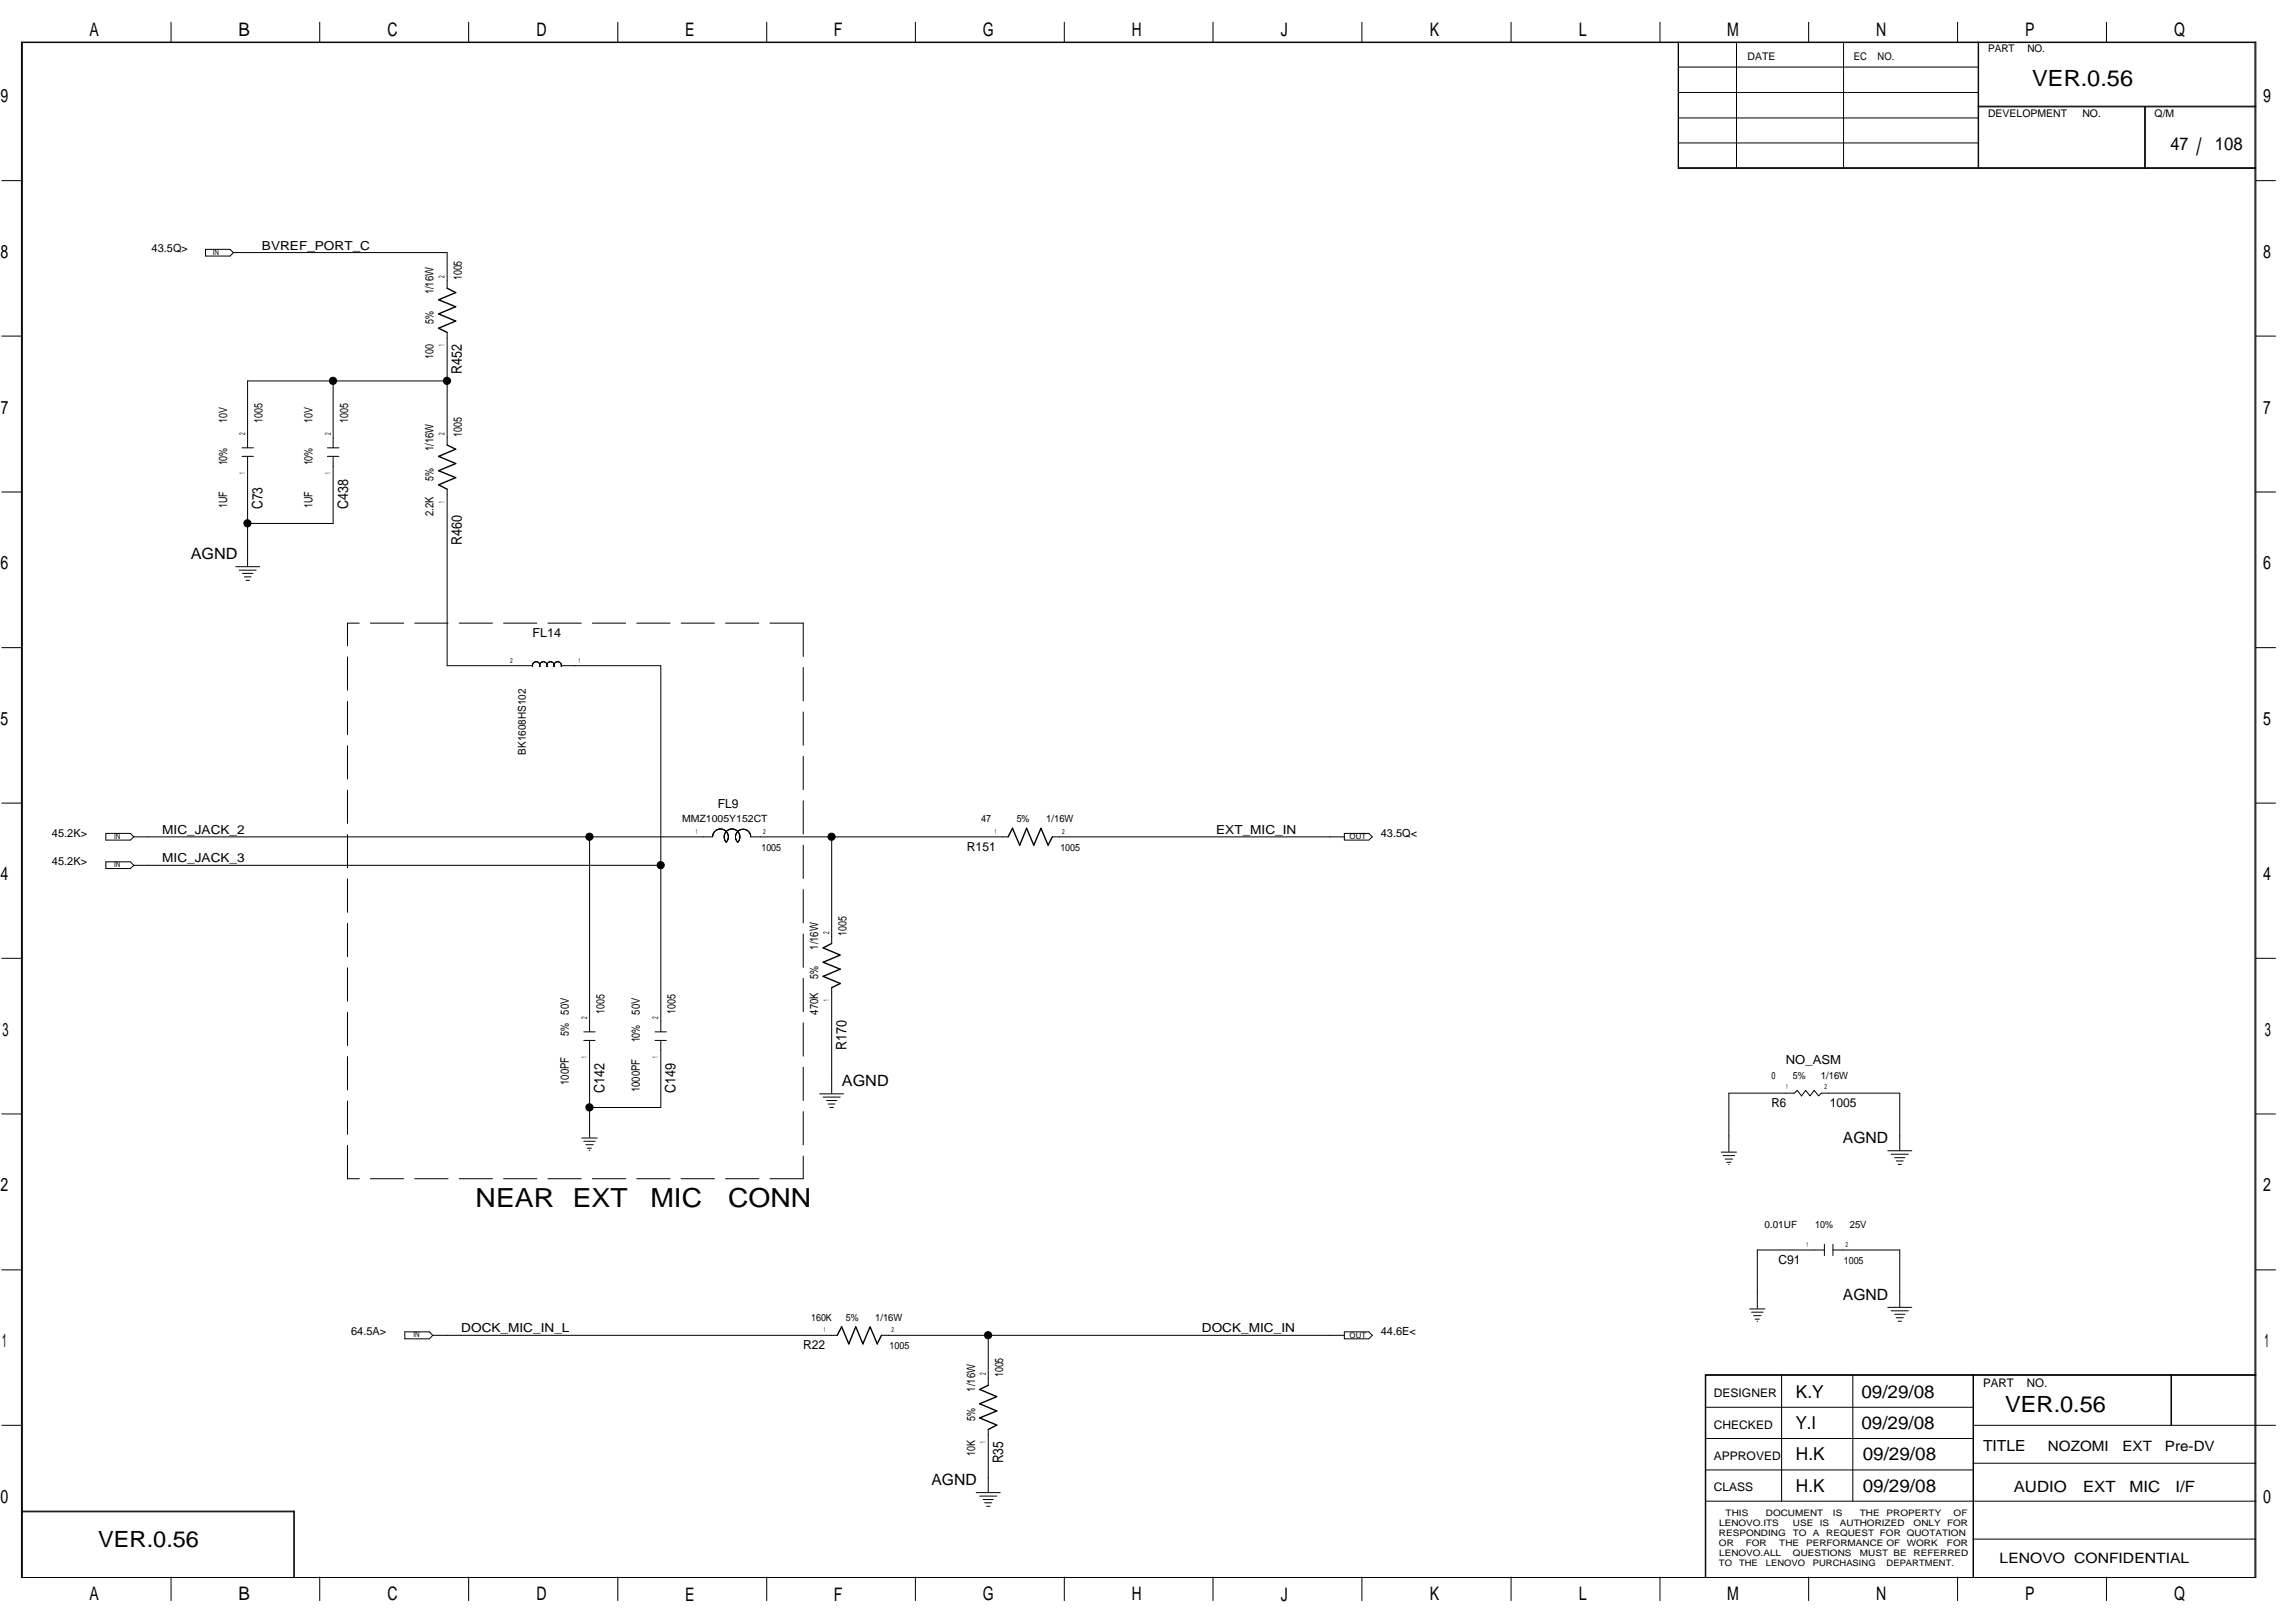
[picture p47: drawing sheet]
<svg xmlns="http://www.w3.org/2000/svg" width="420mm" height="297mm" viewBox="0 0 420 297" stroke-linecap="round" stroke-linejoin="round" font-family="sans-serif">
<defs><g id="words">
<g font-size="4.8">
<text x="87.1" y="220.9">NEAR</text>
<text x="104.8" y="220.9">EXT</text>
<text x="119.1" y="220.9">MIC</text>
<text x="133.3" y="220.9">CONN</text>
</g>
<text font-size="4.4" x="402.1" y="28.4">/</text>
<g font-size="4.1">
<text x="372.1" y="15.7">VER.0.56</text>
<text x="367.1" y="258.4">VER.0.56</text>
<text x="18" y="283.2">VER.0.56</text>
</g>
<g font-size="3.4">
<text x="16.4" y="6.6">A</text>
<text x="43.6" y="6.6">B</text>
<text x="70.9" y="6.6">C</text>
<text x="98.2" y="6.6">D</text>
<text x="125.4" y="6.6">E</text>
<text x="152.7" y="6.6">F</text>
<text x="179.9" y="6.6">G</text>
<text x="207.2" y="6.6">H</text>
<text x="234.5" y="6.6">J</text>
<text x="261.8" y="6.6">K</text>
<text x="289" y="6.6">L</text>
<text x="316.2" y="6.6">M</text>
<text x="343.5" y="6.6">N</text>
<text x="370.8" y="6.6">P</text>
<text x="398" y="6.6">Q</text>
<text x=".1" y="18.8">9</text>
<text x="414.3" y="18.8">9</text>
<text x=".1" y="47.2">8</text>
<text x="414.3" y="47.2">8</text>
<text x=".2" y="75.7">7</text>
<text x="414.3" y="75.7">7</text>
<text x=".1" y="104.2">6</text>
<text x="414.3" y="104.2">6</text>
<text x=".1" y="132.7">5</text>
<text x="414.3" y="132.7">5</text>
<text x=".1" y="161.1">4</text>
<text x="414.3" y="161.1">4</text>
<text x=".5" y="189.6">3</text>
<text x="414.6" y="189.6">3</text>
<text x=".1" y="218.1">2</text>
<text x="414.3" y="218.1">2</text>
<text x=".4" y="246.6">1</text>
<text x="414.6" y="246.6">1</text>
<text x=".1" y="275.1">0</text>
<text x="414.3" y="275.1">0</text>
<text x="16.4" y="292.9">A</text>
<text x="43.6" y="292.9">B</text>
<text x="70.9" y="292.9">C</text>
<text x="98.2" y="292.9">D</text>
<text x="125.4" y="292.9">E</text>
<text x="152.7" y="292.9">F</text>
<text x="179.9" y="292.9">G</text>
<text x="207.2" y="292.9">H</text>
<text x="234.5" y="292.9">J</text>
<text x="261.8" y="292.9">K</text>
<text x="289" y="292.9">L</text>
<text x="316.2" y="292.9">M</text>
<text x="343.5" y="292.9">N</text>
<text x="370.8" y="292.9">P</text>
<text x="398" y="292.9">Q</text>
</g>
<g font-size="3.3">
<text x="397.4" y="27.4">47</text>
<text x="405.5" y="27.4">108</text>
<text x="328.8" y="255.8">K.Y</text>
<text x="340.8" y="255.8">09/29/08</text>
<text x="328.7" y="261.6">Y.I</text>
<text x="340.8" y="261.6">09/29/08</text>
<text x="328.8" y="267.3">H.K</text>
<text x="341" y="267.3">09/29/08</text>
<text x="328.8" y="273">H.K</text>
<text x="341" y="273">09/29/08</text>
</g>
<g font-size="2.8">
<text x="34.9" y="102.3">AGND</text>
<text x="154.1" y="198.8">AGND</text>
<text x="337.4" y="209.2">AGND</text>
<text x="337.4" y="237.9">AGND</text>
<text x="363" y="265.6">TITLE</text>
<text x="170.5" y="271.8">AGND</text>
<text x="368.7" y="273.1">AUDIO</text>
<text x="381.4" y="273.1">EXT</text>
<text x="389.8" y="273.1">MIC</text>
<text x="398.3" y="273.1">I/F</text>
</g>
<g font-size="2.7">
<text x="84.6" y="68.4" transform="rotate(-90 84.6 68.4)">R452</text>
<text x="48.1" y="93.2" transform="rotate(-90 48.1 93.2)">C73</text>
<text x="63.7" y="93.2" transform="rotate(-90 63.7 93.2)">C438</text>
<text x="84.6" y="99.7" transform="rotate(-90 84.6 99.7)">R460</text>
<text x="155" y="192.2" transform="rotate(-90 155 192.2)">R170</text>
<text x="110.6" y="200.1" transform="rotate(-90 110.6 200.1)">C142</text>
<text x="123.7" y="200.1" transform="rotate(-90 123.7 200.1)">C149</text>
<text x="183.7" y="267.8" transform="rotate(-90 183.7 267.8)">R35</text>
</g>
<g font-size="2.6">
<text x="374.9" y="265.5">NOZOMI</text>
<text x="388.6" y="265.5">EXT</text>
<text x="396.4" y="265.5">Pre-DV</text>
<text x="366.1" y="286.1">LENOVO CONFIDENTIAL</text>
</g>
<g font-size="2.3">
<text x="48" y="45.7">BVREF_PORT_C</text>
<text x="97.5" y="116.6">FL14</text>
<text x="131.4" y="147.9">FL9</text>
<text x="29.7" y="152.6">MIC_JACK_2</text>
<text x="177" y="155.7">R151</text>
<text x="222.7" y="152.6">EXT_MIC_IN</text>
<text x="29.7" y="157.8">MIC_JACK_3</text>
<text x="326.9" y="194.8">NO_ASM</text>
<text x="324.3" y="202.6">R6</text>
<text x="335" y="202.6">1005</text>
<text x="325.6" y="231.3">C91</text>
<text x="84.4" y="243.8">DOCK_MIC_IN_L</text>
<text x="220" y="243.8">DOCK_MIC_IN</text>
<text x="147.1" y="247">R22</text>
</g>
<g font-size="2.2">
<text x="313.8" y="255.7">DESIGNER</text>
<text x="363" y="253.8">PART</text>
<text x="371.1" y="253.8">NO.</text>
<text x="313.8" y="261.5">CHECKED</text>
<text x="313.8" y="267.2">APPROVED</text>
<text x="313.8" y="272.9">CLASS</text>
</g>
<g font-size="2.1">
<text x="79.4" y="53.9" transform="rotate(-90 79.4 53.9)">1/16W</text>
<text x="84.6" y="51.3" transform="rotate(-90 84.6 51.3)">1005</text>
<text x="79.4" y="59.3" transform="rotate(-90 79.4 59.3)">5%</text>
<text x="79.4" y="65.6" transform="rotate(-90 79.4 65.6)">100</text>
<text x="41.6" y="77.3" transform="rotate(-90 41.6 77.3)">10V</text>
<text x="48.1" y="77.3" transform="rotate(-90 48.1 77.3)">1005</text>
<text x="57.2" y="77.3" transform="rotate(-90 57.2 77.3)">10V</text>
<text x="63.7" y="77.3" transform="rotate(-90 63.7 77.3)">1005</text>
<text x="79.4" y="82.6" transform="rotate(-90 79.4 82.6)">1/16W</text>
<text x="84.6" y="80" transform="rotate(-90 84.6 80)">1005</text>
<text x="41.6" y="85.2" transform="rotate(-90 41.6 85.2)">10%</text>
<text x="57.2" y="85.2" transform="rotate(-90 57.2 85.2)">10%</text>
<text x="79.4" y="88" transform="rotate(-90 79.4 88)">5%</text>
<text x="41.6" y="93" transform="rotate(-90 41.6 93)">1UF</text>
<text x="57.2" y="93" transform="rotate(-90 57.2 93)">1UF</text>
<text x="79.4" y="94.5" transform="rotate(-90 79.4 94.5)">2.2K</text>
<text x="149.8" y="173.8" transform="rotate(-90 149.8 173.8)">1/16W</text>
<text x="155" y="171.2" transform="rotate(-90 155 171.2)">1005</text>
<text x="149.8" y="179.2" transform="rotate(-90 149.8 179.2)">5%</text>
<text x="104.1" y="185.7" transform="rotate(-90 104.1 185.7)">50V</text>
<text x="110.6" y="185.5" transform="rotate(-90 110.6 185.5)">1005</text>
<text x="117.2" y="185.7" transform="rotate(-90 117.2 185.7)">50V</text>
<text x="123.7" y="185.5" transform="rotate(-90 123.7 185.5)">1005</text>
<text x="149.8" y="185.7" transform="rotate(-90 149.8 185.7)">470K</text>
<text x="104.1" y="189.7" transform="rotate(-90 104.1 189.7)">5%</text>
<text x="117.2" y="190.8" transform="rotate(-90 117.2 190.8)">10%</text>
<text x="104.1" y="198.6" transform="rotate(-90 104.1 198.6)">100PF</text>
<text x="117.2" y="199.9" transform="rotate(-90 117.2 199.9)">1000PF</text>
<text x="178.5" y="254.7" transform="rotate(-90 178.5 254.7)">1/16W</text>
<text x="183.7" y="252.1" transform="rotate(-90 183.7 252.1)">1005</text>
<text x="178.5" y="260.1" transform="rotate(-90 178.5 260.1)">5%</text>
<text x="178.5" y="266.4" transform="rotate(-90 178.5 266.4)">10K</text>
</g>
<g font-size="2">
<text x="27.8" y="46.2">43.5Q&gt;</text>
<text x="96.3" y="138.1" transform="rotate(-90 96.3 138.1)">BK1608HS102</text>
<text x="9.5" y="153.1">45.2K&gt;</text>
<text x="252.8" y="153.1">43.5Q&lt;</text>
<text x="9.5" y="158.3">45.2K&gt;</text>
<text x="64.3" y="244.3">64.5A&gt;</text>
<text x="252.8" y="244.3">44.6E&lt;</text>
</g>
<g font-size="1.9">
<text x="319.9" y="11">DATE</text>
<text x="339.4" y="11">EC</text>
<text x="343.7" y="11">NO.</text>
<text x="364" y="9.5">PART</text>
<text x="371.2" y="9.5">NO.</text>
<text x="364" y="21.3">DEVELOPMENT</text>
<text x="381.2" y="21.3">NO.</text>
<text x="394.5" y="21.3">Q/M</text>
</g>
<g font-size="1.8">
<text x="124.9" y="150.5">MMZ1005Y152CT</text>
<text x="139.4" y="155.7">1005</text>
<text x="179.6" y="150.5">47</text>
<text x="186.1" y="150.5">5%</text>
<text x="191.5" y="150.5">1/16W</text>
<text x="194.1" y="155.7">1005</text>
<text x="324.3" y="197.4">0</text>
<text x="328.2" y="197.4">5%</text>
<text x="333.4" y="197.4">1/16W</text>
<text x="323" y="224.8">0.01UF</text>
<text x="332.3" y="224.8">10%</text>
<text x="338.7" y="224.8">25V</text>
<text x="337.6" y="231.3">1005</text>
<text x="148.5" y="241.7">160K</text>
<text x="154.8" y="241.7">5%</text>
<text x="160.2" y="241.7">1/16W</text>
<text x="162.8" y="247">1005</text>
</g>
<g font-size="1.6">
<text x="314.7" y="281.2">RESPONDING</text>
<text x="314.7" y="279.3">LENOVO.ITS</text>
<text x="315.9" y="277.5">THIS</text>
<text x="323.3" y="277.5">DOCUMENT</text>
<text x="328.2" y="281.2">TO</text>
<text x="328.2" y="279.3">USE</text>
<text x="331.9" y="281.2">A</text>
<text x="333.2" y="279.3">IS</text>
<text x="334.3" y="281.2">REQUEST FOR QUOTATION</text>
<text x="335.6" y="277.5">IS</text>
<text x="336.8" y="279.3">AUTHORIZED</text>
<text x="340.5" y="277.5">THE</text>
<text x="345.4" y="277.5">PROPERTY</text>
<text x="350.3" y="279.3">ONLY</text>
<text x="356.5" y="279.3">FOR</text>
<text x="357.7" y="277.5">OF</text>
<text x="314.7" y="286.7">TO</text>
<text x="314.7" y="283">OR</text>
<text x="314.7" y="284.9">LENOVO.ALL</text>
<text x="318.4" y="286.7">THE</text>
<text x="319.6" y="283">FOR</text>
<text x="323.3" y="286.7">LENOVO</text>
<text x="325.7" y="283">THE</text>
<text x="328.2" y="284.9">QUESTIONS</text>
<text x="330.7" y="283">PERFORMANCE OF</text>
<text x="331.9" y="286.7">PURCHASING</text>
<text x="340.5" y="284.9">MUST BE</text>
<text x="345.4" y="286.7">DEPARTMENT.</text>
<text x="349.1" y="283">WORK</text>
<text x="350.3" y="284.9">REFERRED</text>
<text x="356.4" y="283">FOR</text>
</g>
<g font-size="1.5">
<text x="81.4" y="50.9" transform="rotate(-90 81.4 50.9)">2</text>
<text x="81.4" y="63.3" transform="rotate(-90 81.4 63.3)">1</text>
<text x="44.9" y="79.6" transform="rotate(-90 44.9 79.6)">2</text>
<text x="60.6" y="79.6" transform="rotate(-90 60.6 79.6)">2</text>
<text x="81.4" y="79.6" transform="rotate(-90 81.4 79.6)">2</text>
<text x="44.9" y="86.8" transform="rotate(-90 44.9 86.8)">1</text>
<text x="60.6" y="86.8" transform="rotate(-90 60.6 86.8)">1</text>
<text x="81.4" y="92" transform="rotate(-90 81.4 92)">1</text>
<text x="151.8" y="170.9" transform="rotate(-90 151.8 170.9)">2</text>
<text x="151.8" y="183.3" transform="rotate(-90 151.8 183.3)">1</text>
<text x="107.5" y="186.5" transform="rotate(-90 107.5 186.5)">2</text>
<text x="120.5" y="186.5" transform="rotate(-90 120.5 186.5)">2</text>
<text x="107.5" y="193.7" transform="rotate(-90 107.5 193.7)">1</text>
<text x="120.5" y="193.7" transform="rotate(-90 120.5 193.7)">1</text>
<text x="180.5" y="251.7" transform="rotate(-90 180.5 251.7)">2</text>
<text x="180.5" y="264.1" transform="rotate(-90 180.5 264.1)">1</text>
</g>
<g font-size="1.4">
<text x="39" y="46.7">IN</text>
<text x="20.9" y="153.5">IN</text>
<text x="247.1" y="153.6">OUT</text>
<text x="20.9" y="158.7">IN</text>
<text x="75.7" y="244.8">IN</text>
<text x="247.1" y="244.8">OUT</text>
</g>
<g font-size="1.3">
<text x="93.4" y="121.3">2</text>
<text x="105.9" y="121.3">1</text>
<text x="127.4" y="152.6">1</text>
<text x="139.7" y="152.6">2</text>
<text x="182.1" y="152.6">1</text>
<text x="194.5" y="152.6">2</text>
<text x="327" y="199.3">1</text>
<text x="334" y="199.3">2</text>
<text x="330.7" y="228.2">1</text>
<text x="337.9" y="228.2">2</text>
<text x="150.8" y="243.8">1</text>
<text x="163.2" y="243.8">2</text>
</g>
</g></defs>
<path d="M81.9 52.7l1.5 .9-3.1 1.3 3.1 1.2-3.1 1.3 3.1 1.4-3.1 1.3 1.6 .7M81.9 81.4l1.5 .8-3.1 1.3 3.1 1.3-3.1 1.3 3.1 1.3-3.1 1.3 1.6 .8M184.6 153.2l.8-1.6 1.3 3.1 1.2-3.1 1.4 3.1 1.3-3.1 1.3 3.1 .7-1.5M152.3 172.7l-1.6 .8 3.1 1.3-3.1 1.3 3.1 1.3-3.1 1.3 3.1 1.3-1.5 .8M153.3 244.4l.8-1.6 1.3 3.2 1.3-3.2 1.3 3.2 1.3-3.2 1.3 3.2 .8-1.6M180.9 253.5l-1.5 .8 3.1 1.3-3.1 1.3 3.1 1.3-3.1 1.3 3.1 1.3-1.6 .8" fill="none" stroke="#000" stroke-width=".25"/>
<path d="M147.1 114v101.7M147.1 114h-83.5M63.6 215.7v-101.7M147.1 215.7h-83.5" fill="none" stroke="#000" stroke-width=".18" stroke-dasharray="6.1 2"/>
<g fill="none" stroke="#000" stroke-width=".18">
<path d="M3.9 7.7h409.1v281h-409.1zM31.3 4.1v3.6M58.5 4.1v3.6M85.8 4.1v3.6M113.1 4.1v3.6M140.4 4.1v3.6M167.6 4.1v3.6M194.8 4.1v3.6M222.1 4.1v3.6M249.3 4.1v3.6M276.6 4.1v3.6M303.9 4.1v3.6"/>
<path d="M307.2 7.7v23.1h105.8M307.2 12.3h55M307.2 16.9h55M307.3 7.7v23.1M317.9 7.7v23.1M331.1 4.1v3.6M337.5 7.7v23.1M358.4 4.1v3.6M362.2 7.7v23.1M362.2 19.4h50.8M362.2 19.6h50.8M385.6 4.1v3.6"/>
<path d="M392.6 19.6v11.2M392.8 19.6v11.2M.3 33.1h3.6M307.2 30.7h105.8M307.2 21.6h55M307.3 26.2h54.9M413 33.1h3.6M37.6 45.6h4.5l.6 .6-.6 .7h-4.5zM42.7 46.2h39.2v6.5M.3 61.5h3.6M61 69.7h-15.7v12.3M81.9 69.7v11.7"/>
<path d="M81.9 60.8v8.9h-20.9v12.3M413 61.5h3.6M.3 90h3.6M44.3 82h2.1M44.3 83.5h2.1M45.3 83.5v20.1M59.9 82h2.1M59.9 83.5h2.1M61 83.5v12.3h-15.7M81.9 89.5v32.3h15.6M413 90h3.6M.3 118.5h3.6"/>
<path d="M43.2 103.7h4.3M43.8 104.4h3.1M44.4 104.9h1.9M44.7 105.6h1.3M45 106.2h.7M413 118.5h3.6M97.6 121.5h.1M97.7 121.3l-.2 .3v.4M97.7 121.3l.3-.2 .6 .2M97.8 121.2h.1M98.5 121.2h.1M98.7 121.3l.1 .7"/>
<path d="M98.7 121.4h.1M99 121.3l-.2 .3M99 121.3l.3-.2 .6 .2M99.2 121.2h.1M99.9 121.2h.1M100 121.3l.1 .7M100 121.4h.1M100.1 121.6h.1M100.2 121.4h.1M100.3 121.3l-.2 .7M100.4 121.2h.1M101 121.2h.1"/>
<path d="M101.1 121.2h.1M101.1 121.2l-.5-.1-.3 .2M101.1 121.2l.2 .1M101.3 121.3l.2 .3M101.4 121.5l.1 .5M101.5 121.6h-.1M101.5 121.5h.1M101.6 121.3l-.2 .7M101.6 121.3l.3-.2 .7 .2M101.8 121.2h.1M102.4 121.2h.1M102.6 121.3l.2 .3-.1 .4"/>
<path d="M102.7 121.8h18.3v67M102.7 121.5h.1M.3 147h3.6M19.4 157.7h4.5l.6 .7-.6 .6h-4.5zM19.4 152.5h4.5l.6 .7-.6 .6h-4.5zM24.5 158.4h96.5M24.5 153.2h106M107.9 153.2v35.6M130.7 152.3v.1M130.9 152.1l-.3 .4-.1 .6M130.9 152.1l.6-.3 .6-.1 .8 .4M131.1 152h.1"/>
<path d="M132.7 153.7h.1M132.7 152.6v.1M132.8 154h.1M133 152.2l.3 .5v.7l-.4 .8M133 152.1l-.4 .9v.6l.4 .5M133 152.1l.6-.3 .6-.1 .8 .4M133.1 154h.1M133.2 152.6l.1 .1M133.3 153.7h-.1M134.8 153.7v.1M134.8 152h.1M134.8 152.5h.1"/>
<path d="M135 154.1h.1M135 152.2l-.3 .6v.6l.3 .7M135.1 152.2l.3 .5 .1 .7-.5 .8M135.2 152.3v.1M135.2 153.9h.1M135.4 153.6v.1M135.4 151.9h.1M135.5 151.9h.1M135.5 151.9l-.4 .2M135.5 151.9l.3-.1 .8 .1M136.6 151.9h.1M136.6 151.9l.4 .2"/>
<path d="M136.8 152h.1M137.1 152.2l.3 .5v.4M137.2 152.4h.1M137.4 153.2h47.2M152.3 153.2v19.5M246.1 153.2h-53.5M246.1 152.5h4.5l.6 .7-.6 .6h-4.5zM413 147h3.6M.3 175.4h3.6M413 175.4h3.6M106.9 188.8h2.1M106.9 190.4h2.1"/>
<path d="M107.9 190.4v17.8M119.9 188.8h2.1M119.9 190.4h2.1M121 190.4v12.3h-13.1M152.3 180.8v19.3M.3 203.9h3.6M106.5 208.3h2.8M106.9 208.9h2.1M107.3 209.5h1.3M107.6 210.1h.7M107.9 210.5h.1M150.1 200.2h4.3"/>
<path d="M150.7 200.8h3.1M151.3 201.4h1.9M151.6 202.1h1.3M151.9 202.7h.7M315.1 210.9h2.8M315.5 211.5h2.1M315.8 212.1h1.4M316.1 212.7h.8M316.5 213.1h.1M345.6 210.6h4.4M346.2 211.2h3.2M346.9 211.9h1.8"/>
<path d="M347.2 212.5h1.2M347.5 213.1h.6M347.8 210.5v-10.4h-14.4l-.5 .5-.8-1-.7 1-.8-1-.8 1-.8-1-.5 .5h-12v10.7M413 203.9h3.6M.3 232.4h3.6M320.3 239.6h2.8M334 228.8h-12.3v10.6M334 227.7v2.1M335.6 228.8h12.2v10.4M335.6 227.7v2.1M345.6 239.3h4.4M346.2 239.9h3.2"/>
<path d="M413 232.4h3.6M74.1 243.8h4.5l.6 .6-.6 .6h-4.5zM79.2 244.4h74.1M161.4 244.4h84.7M180.9 244.4v9.1M246.1 243.8h4.5l.6 .6-.6 .6h-4.5zM312.2 251.7h100.8M312.2 257.6h49M312.3 251.6v37M320.7 240.2h2.1M321 240.8h1.4M321.3 241.4h.8"/>
<path d="M321.7 241.8h.1M326.2 251.6v23.1M339.2 251.6v23.1M346.9 240.5h1.8M347.2 241.2h1.2M347.5 241.8h.6M361.2 251.6v37M361.3 251.6v37M397.5 251.6v9.3M413 251.6h-100.8v37M.3 260.9h3.6M3.9 276.6h50v12"/>
<path d="M3.9 276.7h50M53.8 276.6v12M178.7 273.2h4.4M179.4 273.8h3.1M180 274.4h1.9M180.3 275h1.3M180.6 275.7h.7M180.9 261.6v11.5M312.2 274.7h100.8M312.2 263.3h49M312.2 269h49M361.2 267.8h51.8"/>
<path d="M361.2 260.9h55.4M4.1 288.6v-280.8h408.7v280.8M31.3 288.6v4.3M58.5 288.6v4.3M85.8 288.6v4.3M113.1 288.6v4.3M140.4 288.6v4.3M167.6 288.6v4.3M194.8 288.6v4.3M222.1 288.6v4.3M249.3 288.6v4.3M276.6 288.6v4.3"/>
<path d="M303.9 288.6v4.3M331.1 288.6v4.3M358.4 288.6v4.3M361.2 281.7h51.8M385.6 288.6v4.3"/>
</g>
<g fill="#000" stroke="#000" stroke-width=".18">
<circle cx="61" cy="69.7" r=".66"/>
<circle cx="81.8" cy="69.7" r=".66"/>
<circle cx="45.3" cy="95.8" r=".66"/>
<circle cx="107.9" cy="153.1" r=".66"/>
<circle cx="120.9" cy="158.3" r=".66"/>
<circle cx="152.2" cy="153.1" r=".66"/>
<circle cx="107.9" cy="202.7" r=".66"/>
<circle cx="180.9" cy="244.4" r=".66"/>
</g>
<use href="#words"/>
</svg>
